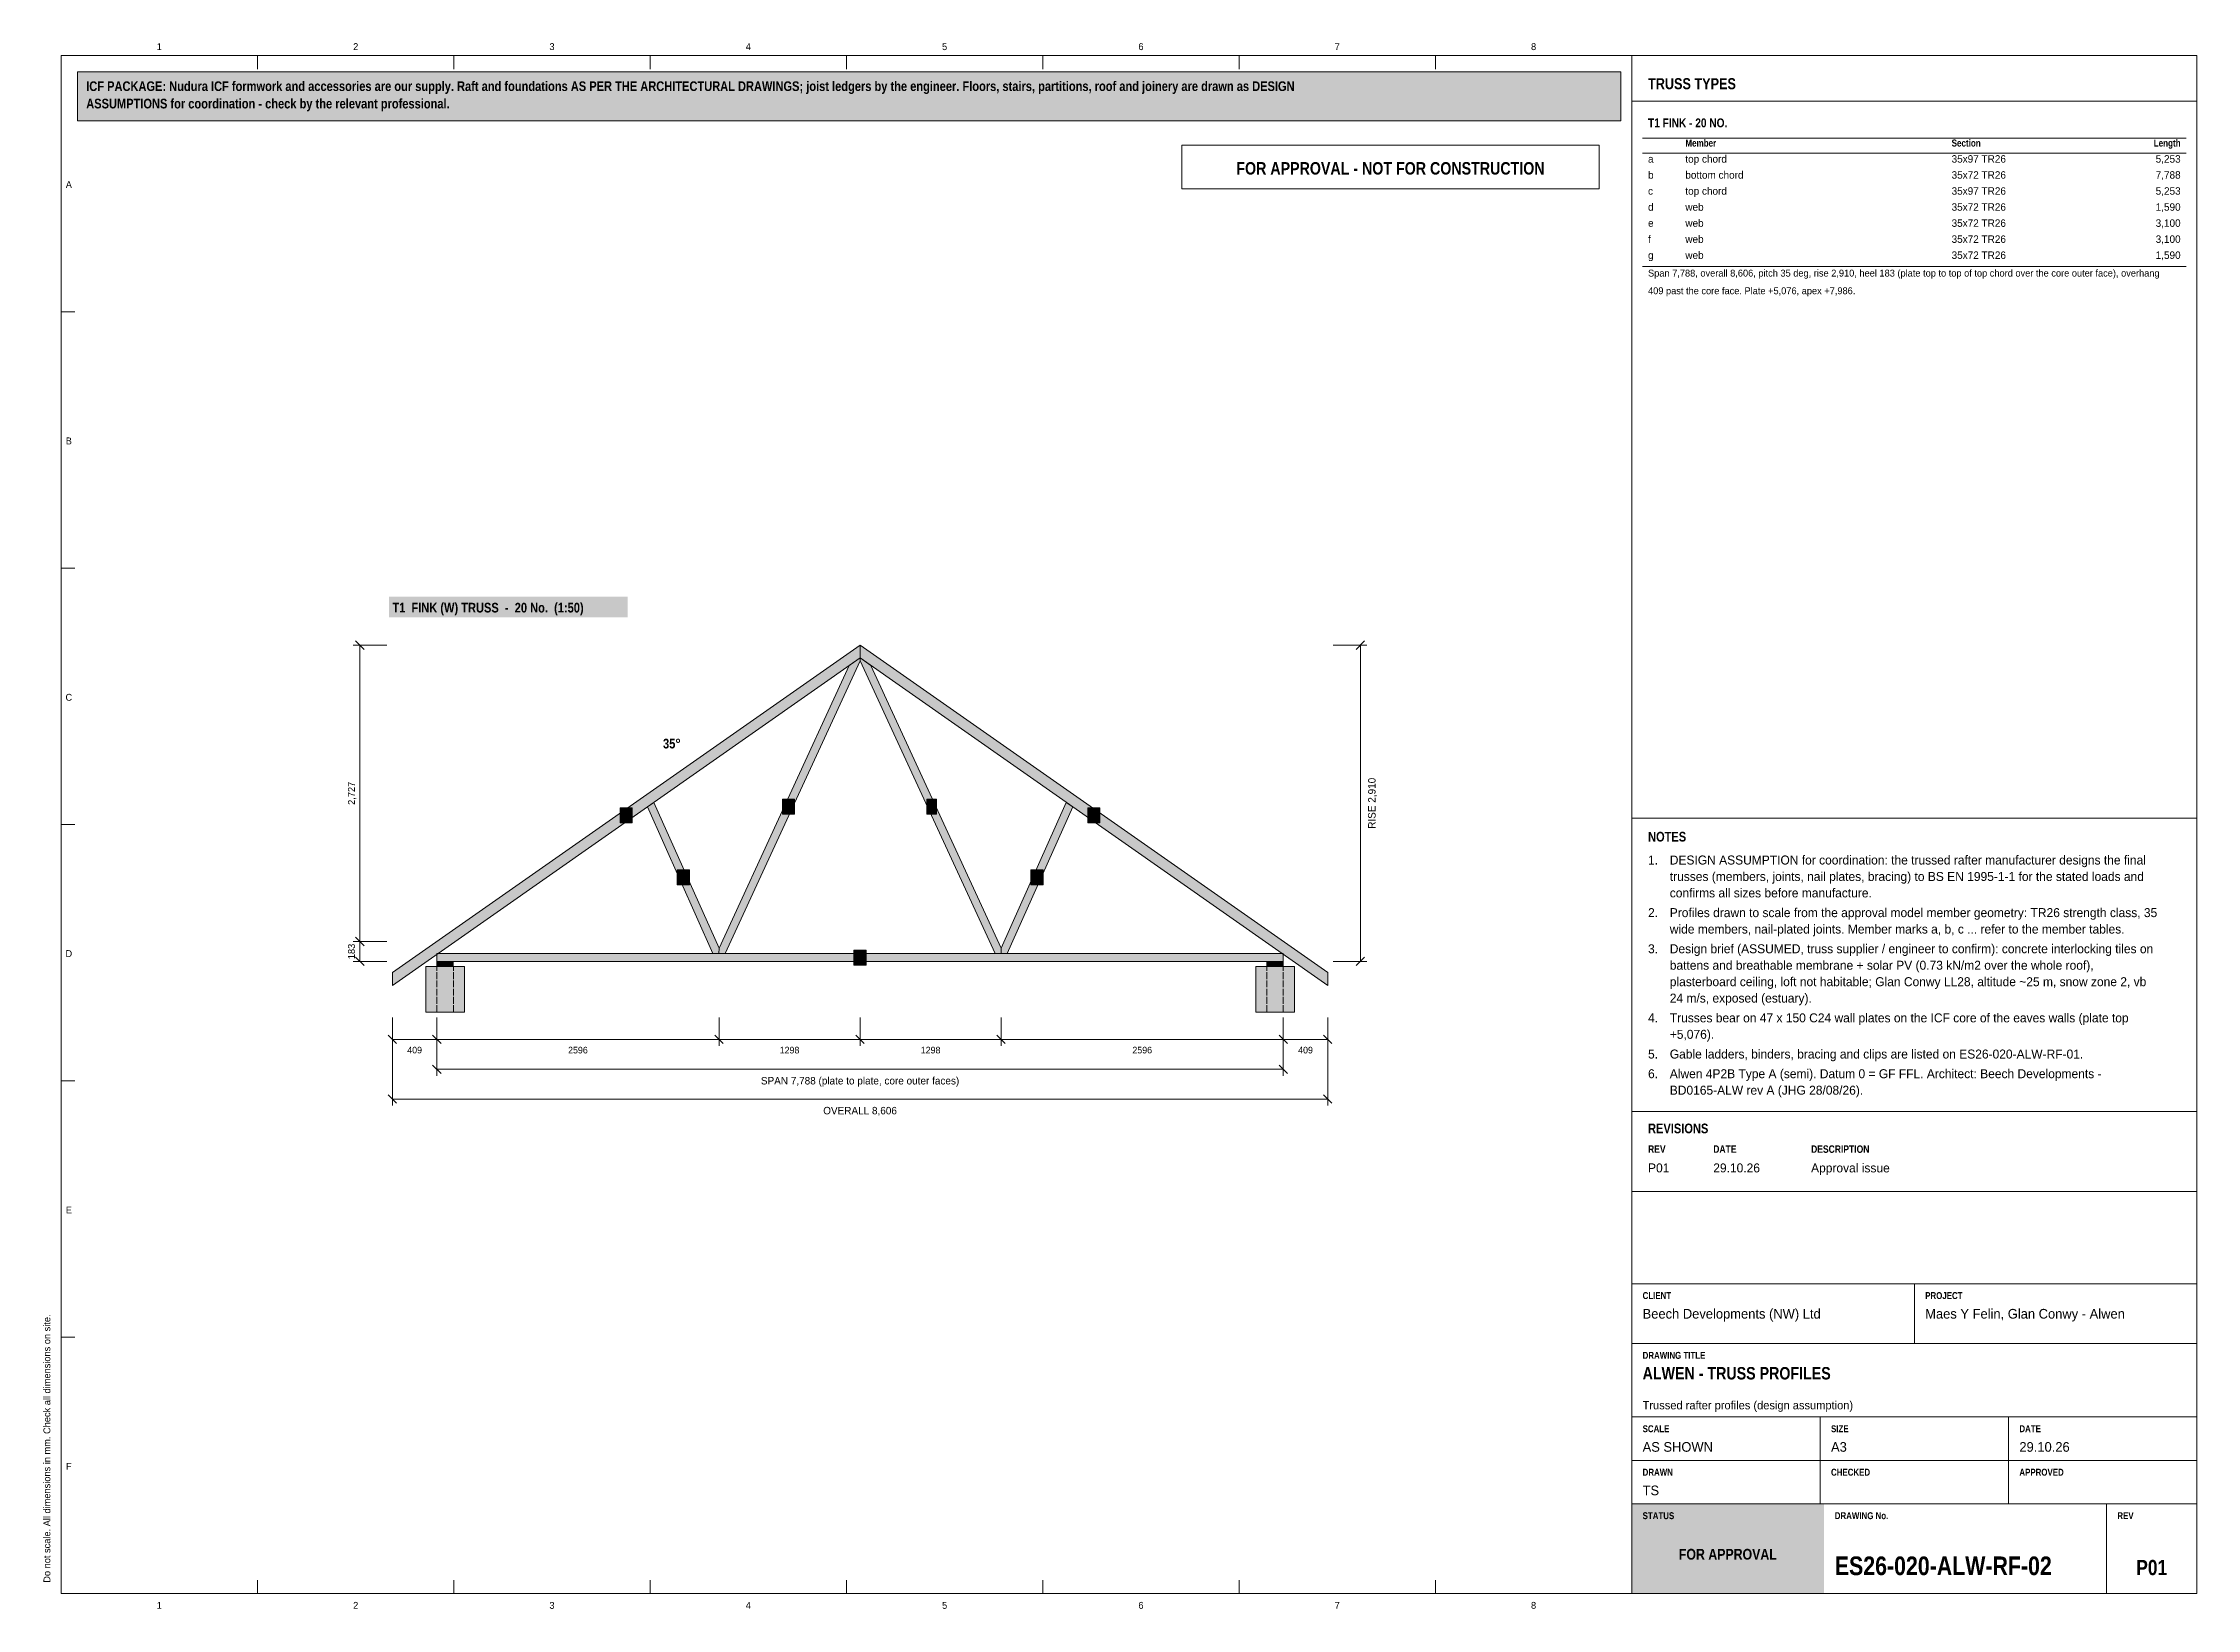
# Model space of a CAD drawing. Header units: millimetres. Extents: x 17 to 413, y 4 to 292.
import ezdxf
from ezdxf.enums import TextEntityAlignment as Align

# ---------------------------------------------------------------- set-up
doc = ezdxf.new("R2010")
doc.units = ezdxf.units.MM
doc.linetypes.add('DASHED', pattern=[1.524, 1.27, -0.254])
for name, color, linetype in [('FILL-LIGHT', 7, 'Continuous'), ('FILL-TEAL', 7, 'Continuous'), ('FILL-TIMBER', 7, 'Continuous'), ('FILL-WHITE', 7, 'Continuous'), ('LINE-C_6B451A', 7, 'Continuous'), ('LINE-C_B27326', 7, 'Continuous'), ('LINE-GREY', 7, 'Continuous'), ('LINE-GREY-DASH', 7, 'DASHED'), ('LINE-INK', 7, 'Continuous'), ('LINE-RED', 7, 'Continuous'), ('LINE-TEAL', 7, 'Continuous'), ('TEXT-C_6B451A', 7, 'Continuous'), ('TEXT-EPS', 7, 'Continuous'), ('TEXT-INK', 7, 'Continuous'), ('TEXT-RED', 7, 'Continuous'), ('TEXT-STEEL_GREY', 7, 'Continuous'), ('TEXT-TEAL', 7, 'Continuous'), ('TEXT-WHITE', 7, 'Continuous')]:
    doc.layers.add(name, color=color, linetype=linetype)
doc.styles.add('OpenSansCondensed-Bold', font='OpenSansCondensed-Bold.ttf')

msp = doc.modelspace()

# ---------------------------------------------------------------- hatches: boundary and pattern name
at = {"layer": 'FILL-LIGHT', "true_color": 0xdedee0}
h = msp.add_hatch(color=256, dxfattribs=at)
h.dxf.hatch_style = 1
h.paths.add_polyline_path([(94.2, 113.98), (94.2, 122.38), (87.08, 122.38), (87.08, 113.98)])
h = msp.add_hatch(color=256, dxfattribs=at)
h.dxf.hatch_style = 1
h.paths.add_polyline_path([(246.92, 113.98), (246.92, 122.38), (239.8, 122.38), (239.8, 113.98)])
at = {"layer": 'FILL-TEAL', "true_color": 0x009e85}
h = msp.add_hatch(color=256, dxfattribs=at)
h.dxf.hatch_style = 1
h.paths.add_polyline_path([(309.01, 7), (344.37, 7), (344.37, 23.5), (309.01, 23.5)])
at = {"layer": 'FILL-TIMBER', "true_color": 0xeddbb8}
h = msp.add_hatch(color=256, dxfattribs=at)
h.dxf.hatch_style = 1
h.paths.add_polyline_path([(80.94, 118.89), (80.94, 121.26), (167, 181.52), (167, 181.52), (167, 179.15)])
h = msp.add_hatch(color=256, dxfattribs=at)
h.dxf.hatch_style = 1
h.paths.add_polyline_path([(141.04, 124.76), (141.05, 125.78), (165.02, 177.76), (167, 179.15), (167, 178.61), (142.16, 124.76)])
h = msp.add_hatch(color=256, dxfattribs=at)
h.dxf.hatch_style = 1
h.paths.add_polyline_path([(253.06, 118.89), (167, 179.15), (167, 181.52), (167, 181.52), (253.06, 121.26)])
h = msp.add_hatch(color=256, dxfattribs=at)
h.dxf.hatch_style = 1
h.paths.add_polyline_path([(191.84, 124.76), (167, 178.61), (167, 179.15), (168.98, 177.76), (192.95, 125.78), (192.96, 124.76)])
h = msp.add_hatch(color=256, dxfattribs=at)
h.dxf.hatch_style = 1
h.paths.add_polyline_path([(139.93, 124.76), (127.86, 151.74), (129.06, 152.58), (141.05, 125.78), (141.04, 124.76)])
h = msp.add_hatch(color=256, dxfattribs=at)
h.dxf.hatch_style = 1
h.paths.add_polyline_path([(192.96, 124.76), (192.95, 125.78), (204.94, 152.58), (206.14, 151.74), (194.07, 124.76)])
h = msp.add_hatch(color=256, dxfattribs=at)
h.dxf.hatch_style = 1
h.paths.add_polyline_path([(89.12, 123.32), (89.12, 124.76), (244.88, 124.76), (244.88, 123.32)])
at = {"layer": 'FILL-TIMBER', "true_color": 0xf2e0b2}
h = msp.add_hatch(color=256, dxfattribs=at)
h.dxf.hatch_style = 1
h.paths.add_polyline_path([(92.12, 122.38), (92.12, 123.32), (89.12, 123.32), (89.12, 122.38)])
h = msp.add_hatch(color=256, dxfattribs=at)
h.dxf.hatch_style = 1
h.paths.add_polyline_path([(244.88, 122.38), (244.88, 123.32), (241.88, 123.32), (241.88, 122.38)])
at = {"layer": 'FILL-WHITE', "true_color": 0xfff5f0}
h = msp.add_hatch(color=256, dxfattribs=at)
h.dxf.hatch_style = 1
h.paths.add_polyline_path([(23, 278), (307, 278), (307, 287), (23, 287)])
at = {"layer": 'FILL-WHITE', "true_color": 0xffffff}
h = msp.add_hatch(color=256, dxfattribs=at)
h.dxf.hatch_style = 1
h.paths.add_polyline_path([(80.34, 186.62), (124.22, 186.62), (124.22, 190.43), (80.34, 190.43)])
h = msp.add_hatch(color=256, dxfattribs=at)
h.dxf.hatch_style = 1
h.paths.add_polyline_path([(122.88, 148.82), (125.06, 148.82), (125.06, 151.59), (122.88, 151.59)])
h = msp.add_hatch(color=256, dxfattribs=at)
h.dxf.hatch_style = 1
h.paths.add_polyline_path([(152.74, 150.39), (154.92, 150.39), (154.92, 153.15), (152.74, 153.15)])
h = msp.add_hatch(color=256, dxfattribs=at)
h.dxf.hatch_style = 1
h.paths.add_polyline_path([(179.28, 150.39), (181.06, 150.39), (181.06, 153.15), (179.28, 153.15)])
h = msp.add_hatch(color=256, dxfattribs=at)
h.dxf.hatch_style = 1
h.paths.add_polyline_path([(208.94, 148.82), (211.12, 148.82), (211.12, 151.59), (208.94, 151.59)])
h = msp.add_hatch(color=256, dxfattribs=at)
h.dxf.hatch_style = 1
h.paths.add_polyline_path([(133.32, 137.38), (135.59, 137.38), (135.59, 140.14), (133.32, 140.14)])
h = msp.add_hatch(color=256, dxfattribs=at)
h.dxf.hatch_style = 1
h.paths.add_polyline_path([(198.41, 137.38), (200.68, 137.38), (200.68, 140.14), (198.41, 140.14)])
h = msp.add_hatch(color=256, dxfattribs=at)
h.dxf.hatch_style = 1
h.paths.add_polyline_path([(165.86, 122.66), (168.14, 122.66), (168.14, 125.42), (165.86, 125.42)])

# ---------------------------------------------------------------- linework, layer by layer
at = {"layer": 'LINE-C_6B451A', "lineweight": 5}
for points in [[(80.94, 118.89), (80.94, 121.26), (167, 181.52), (167, 181.52), (167, 179.15)], [(141.04, 124.76), (141.05, 125.78), (165.02, 177.76), (167, 179.15), (167, 178.61), (142.16, 124.76)], [(253.06, 118.89), (167, 179.15), (167, 181.52), (167, 181.52), (253.06, 121.26)], [(191.84, 124.76), (167, 178.61), (167, 179.15), (168.98, 177.76), (192.95, 125.78), (192.96, 124.76)], [(122.88, 148.82), (125.06, 148.82), (125.06, 151.59), (122.88, 151.59)], [(139.93, 124.76), (127.86, 151.74), (129.06, 152.58), (141.05, 125.78), (141.04, 124.76)], [(152.74, 150.39), (154.92, 150.39), (154.92, 153.15), (152.74, 153.15)], [(179.28, 150.39), (181.06, 150.39), (181.06, 153.15), (179.28, 153.15)], [(192.96, 124.76), (192.95, 125.78), (204.94, 152.58), (206.14, 151.74), (194.07, 124.76)], [(208.94, 148.82), (211.12, 148.82), (211.12, 151.59), (208.94, 151.59)], [(133.32, 137.38), (135.59, 137.38), (135.59, 140.14), (133.32, 140.14)], [(198.41, 137.38), (200.68, 137.38), (200.68, 140.14), (198.41, 140.14)], [(89.12, 123.32), (89.12, 124.76), (244.88, 124.76), (244.88, 123.32)], [(165.86, 122.66), (168.14, 122.66), (168.14, 125.42), (165.86, 125.42)]]:
    msp.add_lwpolyline(points, close=True, dxfattribs=at)
at = {"layer": 'LINE-C_B27326', "lineweight": 5}
for points in [[(92.12, 122.38), (92.12, 123.32), (89.12, 123.32), (89.12, 122.38)], [(244.88, 122.38), (244.88, 123.32), (241.88, 123.32), (241.88, 122.38)]]:
    msp.add_lwpolyline(points, close=True, dxfattribs=at)
at = {"layer": 'LINE-GREY', "lineweight": 5}
for points in [[(94.2, 113.98), (94.2, 122.38), (87.08, 122.38), (87.08, 113.98)], [(246.92, 113.98), (246.92, 122.38), (239.8, 122.38), (239.8, 113.98)]]:
    msp.add_lwpolyline(points, close=True, dxfattribs=at)
at = {"layer": 'LINE-GREY-DASH', "lineweight": 5}
for p, q in [((89.12, 113.98), (89.12, 122.38)), ((92.16, 113.98), (92.16, 122.38)), ((241.83, 113.98), (241.83, 122.38)), ((244.88, 113.98), (244.88, 122.38))]:
    msp.add_line(p, q, dxfattribs=at)
at = {"layer": 'LINE-INK', "lineweight": 5}
for p, q in [((56.12, 290), (56.12, 287.5)), ((92.25, 290), (92.25, 287.5)), ((128.38, 290), (128.38, 287.5)), ((164.5, 290), (164.5, 287.5)), ((200.62, 290), (200.62, 287.5)), ((236.75, 290), (236.75, 287.5)), ((272.88, 290), (272.88, 287.5)), ((309, 7), (309, 290)), ((311, 274.8), (411, 274.8)), ((311, 272.05), (411, 272.05)), ((311, 251.18), (411, 251.18)), ((20, 242.83), (22.5, 242.83)), ((20, 195.67), (22.5, 195.67)), ((79.94, 181.52), (73.74, 181.52)), ((75.72, 180.74), (74.17, 182.29)), ((74.94, 123.32), (74.94, 181.52)), ((254.06, 181.52), (260.25, 181.52)), ((258.28, 180.74), (259.83, 182.29)), ((259.06, 123.32), (259.06, 181.52)), ((20, 148.5), (22.5, 148.5)), ((309, 149.68), (413, 149.68)), ((79.94, 126.98), (73.74, 126.98)), ((75.72, 126.21), (74.17, 127.76)), ((79.94, 123.32), (73.74, 123.32)), ((75.72, 122.54), (74.17, 124.1)), ((254.06, 123.32), (260.25, 123.32)), ((258.28, 122.54), (259.83, 124.1)), ((80.94, 112.98), (80.94, 107.78)), ((80.94, 112.98), (80.94, 96.78)), ((89.12, 112.98), (89.12, 107.78)), ((89.12, 112.98), (89.12, 102.28)), ((141.05, 112.98), (141.05, 107.78)), ((167, 112.98), (167, 107.78)), ((192.95, 112.98), (192.95, 107.78)), ((244.88, 112.98), (244.88, 107.78)), ((244.88, 112.98), (244.88, 102.28)), ((253.06, 112.98), (253.06, 107.78)), ((253.06, 112.98), (253.06, 96.78)), ((80.17, 109.76), (81.72, 108.21)), ((80.94, 108.98), (253.06, 108.98)), ((88.34, 109.76), (89.89, 108.21)), ((140.27, 109.76), (141.82, 108.21)), ((166.22, 109.76), (167.78, 108.21)), ((192.18, 109.76), (193.73, 108.21)), ((244.11, 109.76), (245.66, 108.21)), ((252.28, 109.76), (253.83, 108.21)), ((88.34, 104.26), (89.89, 102.71)), ((89.12, 103.48), (244.88, 103.48)), ((244.11, 104.26), (245.66, 102.71)), ((20, 101.33), (22.5, 101.33)), ((80.17, 98.76), (81.72, 97.21)), ((80.94, 97.98), (253.06, 97.98)), ((252.28, 98.76), (253.83, 97.21)), ((309, 95.7), (413, 95.7)), ((309, 81), (413, 81)), ((309, 64), (413, 64)), ((361, 53), (361, 64)), ((20, 54.17), (22.5, 54.17)), ((309, 53), (413, 53)), ((309, 39.5), (413, 39.5)), ((343.67, 31.5), (343.67, 39.5)), ((378.33, 31.5), (378.33, 39.5)), ((309, 31.5), (413, 31.5)), ((343.67, 23.5), (343.67, 31.5)), ((378.33, 23.5), (378.33, 31.5)), ((309, 23.5), (413, 23.5)), ((396.36, 7), (396.36, 23.5)), ((56.12, 7), (56.12, 9.5)), ((92.25, 7), (92.25, 9.5)), ((128.38, 7), (128.38, 9.5)), ((164.5, 7), (164.5, 9.5)), ((200.62, 7), (200.62, 9.5)), ((236.75, 7), (236.75, 9.5)), ((272.88, 7), (272.88, 9.5))]:
    msp.add_line(p, q, dxfattribs=at)
msp.add_lwpolyline([(20, 7), (413, 7), (413, 290), (20, 290)], close=True, dxfattribs=at)
at = {"layer": 'LINE-RED', "lineweight": 5}
for points in [[(23, 278), (307, 278), (307, 287), (23, 287)], [(226.21, 265.5), (303, 265.5), (303, 273.5), (226.21, 273.5)]]:
    msp.add_lwpolyline(points, close=True, dxfattribs=at)
at = {"layer": 'LINE-TEAL', "lineweight": 5}
msp.add_line((309, 281.6), (413, 281.6), dxfattribs=at)

# ---------------------------------------------------------------- texts
at = {"layer": 'TEXT-C_6B451A', "style": 'OpenSansCondensed-Bold'}
msp.add_text('T1  FINK (W) TRUSS  -  20 No.  (1:50)', height=1.778, dxfattribs=at).set_placement((80.94, 187.52))
msp.add_text('35°', height=1.778, dxfattribs=at).set_placement((134, 162.51), align=Align.RIGHT)
for s, p in [('e', (153.83, 150.99)), ('f', (180.17, 150.99)), ('a', (123.97, 149.42)), ('c', (210.03, 149.42)), ('d', (134.46, 137.98)), ('g', (199.54, 137.98)), ('b', (167, 123.26))]:
    msp.add_text(s, height=1.27, dxfattribs=at).set_placement(p, align=Align.CENTER)
at = {"layer": 'TEXT-EPS', "style": 'OpenSansCondensed-Bold'}
msp.add_text('STATUS', height=1.27, dxfattribs=at).set_placement((311, 20.7))
at = {"layer": 'TEXT-INK', "style": 'OpenSansCondensed-Bold'}
for s, height, p in [('ASSUMPTIONS for coordination - check by the relevant professional.', 1.778, (24.6, 280.27)), ('ICF PACKAGE: Nudura ICF formwork and accessories are our supply. Raft and foundations AS PER THE ARCHITECTURAL DRAWINGS; joist ledgers by the engineer. Floors, stairs, partitions, roof and joinery are drawn as DESIGN', 1.778, (24.6, 283.47)), ('T1 FINK - 20 NO.', 1.6256, (312, 276.8)), ('NOTES', 1.778, (312, 145.38)), ('REVISIONS', 1.778, (312, 91.7)), ('ALWEN - TRUSS PROFILES', 2.286, (311, 46.4)), ('ES26-020-ALW-RF-02', 3.429, (346.36, 10.4))]:
    msp.add_text(s, height=height, dxfattribs=at).set_placement(p)
at = {"layer": 'TEXT-INK'}
for s, height, p in [('a', 1.37, (312, 270.29)), ('top chord', 1.372, (318.86, 270.29)), ('35x97 TR26', 1.372, (367.86, 270.29)), ('b', 1.37, (312, 267.34)), ('top chord', 1.372, (318.86, 264.39)), ('bottom chord', 1.3716, (318.86, 267.34)), ('35x72 TR26', 1.372, (367.86, 267.34)), ('35x97 TR26', 1.372, (367.86, 264.39)), ('c', 1.37, (312, 264.39)), ('d', 1.37, (312, 261.44)), ('web', 1.372, (318.86, 261.44)), ('35x72 TR26', 1.372, (367.86, 261.44)), ('e', 1.37, (312, 258.48)), ('web', 1.372, (318.86, 258.48)), ('35x72 TR26', 1.372, (367.86, 258.48)), ('f', 1.37, (312, 255.53)), ('web', 1.372, (318.86, 255.53)), ('web', 1.372, (318.86, 252.58)), ('35x72 TR26', 1.372, (367.86, 255.53)), ('35x72 TR26', 1.372, (367.86, 252.58)), ('g', 1.37, (312, 252.58)), ('1.', 1.651, (312, 141.15)), ('DESIGN ASSUMPTION for coordination: the trussed rafter manufacturer designs the final', 1.651, (316, 141.15)), ('trusses (members, joints, nail plates, bracing) to BS EN 1995-1-1 for the stated loads and', 1.651, (316, 138.12)), ('confirms all sizes before manufacture.', 1.651, (316, 135.1)), ('2.', 1.651, (312, 131.47)), ('Profiles drawn to scale from the approval model member geometry: TR26 strength class, 35', 1.651, (316, 131.47)), ('wide members, nail-plated joints. Member marks a, b, c ... refer to the member tables.', 1.651, (316, 128.44)), ('3.', 1.651, (312, 124.82)), ('battens and breathable membrane + solar PV (0.73 kN/m2 over the whole roof),', 1.651, (316, 121.79)), ('Design brief (ASSUMED, truss supplier / engineer to confirm): concrete interlocking tiles on', 1.651, (316, 124.82)), ('plasterboard ceiling, loft not habitable; Glan Conwy LL28, altitude ~25 m, snow zone 2, vb', 1.651, (316, 118.76)), ('24 m/s, exposed (estuary).', 1.651, (316, 115.74)), ('4.', 1.651, (312, 112.11)), ('Trusses bear on 47 x 150 C24 wall plates on the ICF core of the eaves walls (plate top', 1.651, (316, 112.11)), ('5.', 1.651, (312, 105.45)), ('+5,076).', 1.651, (316, 109.08)), ('Gable ladders, binders, bracing and clips are listed on ES26-020-ALW-RF-01.', 1.651, (316, 105.45)), ('6.', 1.651, (312, 101.83)), ('Alwen 4P2B Type A (semi). Datum 0 = GF FFL. Architect: Beech Developments -', 1.651, (316, 101.83)), ('BD0165-ALW rev A (JHG 28/08/26).', 1.651, (316, 98.8)), ('P01', 1.651, (312, 84.5)), ('29.10.26', 1.651, (324, 84.5)), ('Approval issue', 1.651, (342, 84.5)), ('Beech Developments (NW) Ltd', 1.778, (311, 57.6)), ('Maes Y Felin, Glan Conwy - Alwen', 1.778, (363, 57.6)), ('AS SHOWN', 1.778, (311, 33.1)), ('A3', 1.778, (345.67, 33.1)), ('29.10.26', 1.778, (380.33, 33.1)), ('TS', 1.778, (311, 25.1))]:
    msp.add_text(s, height=height, dxfattribs=at).set_placement(p)
for s, p in [('5,253', (410, 270.29)), ('5,253', (410, 264.39)), ('7,788', (410, 267.34)), ('1,590', (410, 261.44)), ('3,100', (410, 258.48)), ('3,100', (410, 255.53)), ('1,590', (410, 252.58))]:
    msp.add_text(s, height=1.372, dxfattribs=at).set_placement(p, align=Align.RIGHT)
for s, height, p in [('2,727', 1.27, (74.04, 154.25)), ('RISE 2,910', 1.372, (261.86, 152.42)), ('183', 1.27, (74.04, 125.15))]:
    msp.add_text(s, height=height, rotation=90, dxfattribs=at).set_placement(p, align=Align.CENTER)
for s, height, p in [('409', 1.219, (85.03, 106.39)), ('2596', 1.219, (115.08, 106.39)), ('1298', 1.219, (154.02, 106.39)), ('1298', 1.219, (179.98, 106.39)), ('2596', 1.219, (218.92, 106.39)), ('409', 1.219, (248.97, 106.39)), ('SPAN 7,788 (plate to plate, core outer faces)', 1.3716, (167, 100.68)), ('OVERALL 8,606', 1.3716, (167, 95.18))]:
    msp.add_text(s, height=height, dxfattribs=at).set_placement(p, align=Align.CENTER)
at = {"layer": 'TEXT-INK', "style": 'OpenSansCondensed-Bold'}
msp.add_text('P01', height=2.794, dxfattribs=at).set_placement((404.68, 10.4), align=Align.CENTER)
at = {"layer": 'TEXT-RED', "style": 'OpenSansCondensed-Bold'}
msp.add_text('FOR APPROVAL - NOT FOR CONSTRUCTION', height=2.286, dxfattribs=at).set_placement((264.6, 268.1), align=Align.CENTER)
at = {"layer": 'TEXT-STEEL_GREY'}
for s, p in [('1', (38.06, 291)), ('2', (74.19, 291)), ('3', (110.31, 291)), ('4', (146.44, 291)), ('5', (182.56, 291)), ('6', (218.69, 291)), ('7', (254.81, 291)), ('8', (290.94, 291)), ('A', (21.4, 265.62)), ('B', (21.4, 218.45)), ('C', (21.4, 171.28)), ('D', (21.4, 124.12)), ('E', (21.4, 76.95)), ('F', (21.4, 29.78)), ('1', (38.06, 4.2)), ('2', (74.19, 4.2)), ('3', (110.31, 4.2)), ('4', (146.44, 4.2)), ('5', (182.56, 4.2)), ('6', (218.69, 4.2)), ('7', (254.81, 4.2)), ('8', (290.94, 4.2))]:
    msp.add_text(s, height=1.27, dxfattribs=at).set_placement(p, align=Align.CENTER)
at = {"layer": 'TEXT-STEEL_GREY', "style": 'OpenSansCondensed-Bold'}
for s, height, p in [('Member', 1.295, (318.86, 273.25)), ('Section', 1.295, (367.86, 273.25)), ('REV', 1.372, (312, 88.1)), ('DATE', 1.372, (324, 88.1)), ('DESCRIPTION', 1.3716, (342, 88.1)), ('CLIENT', 1.27, (311, 61.2)), ('PROJECT', 1.27, (363, 61.2)), ('DRAWING TITLE', 1.27, (311, 50.2)), ('SCALE', 1.27, (311, 36.7)), ('SIZE', 1.27, (345.67, 36.7)), ('DATE', 1.27, (380.33, 36.7)), ('DRAWN', 1.27, (311, 28.7)), ('CHECKED', 1.27, (345.67, 28.7)), ('APPROVED', 1.27, (380.33, 28.7)), ('DRAWING No.', 1.27, (346.36, 20.7)), ('REV', 1.27, (398.36, 20.7))]:
    msp.add_text(s, height=height, dxfattribs=at).set_placement(p)
msp.add_text('Length', height=1.295, dxfattribs=at).set_placement((410, 273.25), align=Align.RIGHT)
at = {"layer": 'TEXT-STEEL_GREY'}
for s, height, p in [('Span 7,788, overall 8,606, pitch 35 deg, rise 2,910, heel 183 (plate top to top of top chord over the core outer face), overhang', 1.27, (312, 249.33)), ('409 past the core face. Plate +5,076, apex +7,986.', 1.27, (312, 246.08)), ('Trussed rafter profiles (design assumption)', 1.524, (311, 40.9))]:
    msp.add_text(s, height=height, dxfattribs=at).set_placement(p)
msp.add_text('Do not scale. All dimensions in mm. Check all dimensions on site.', height=1.27, rotation=90, dxfattribs=at).set_placement((18, 9))
at = {"layer": 'TEXT-TEAL', "style": 'OpenSansCondensed-Bold'}
msp.add_text('TRUSS TYPES', height=2.032, dxfattribs=at).set_placement((312, 283.8))
at = {"layer": 'TEXT-WHITE', "style": 'OpenSansCondensed-Bold'}
msp.add_text('FOR APPROVAL', height=1.9812, dxfattribs=at).set_placement((326.68, 13.25), align=Align.CENTER)

doc.saveas('drawing.dxf')
